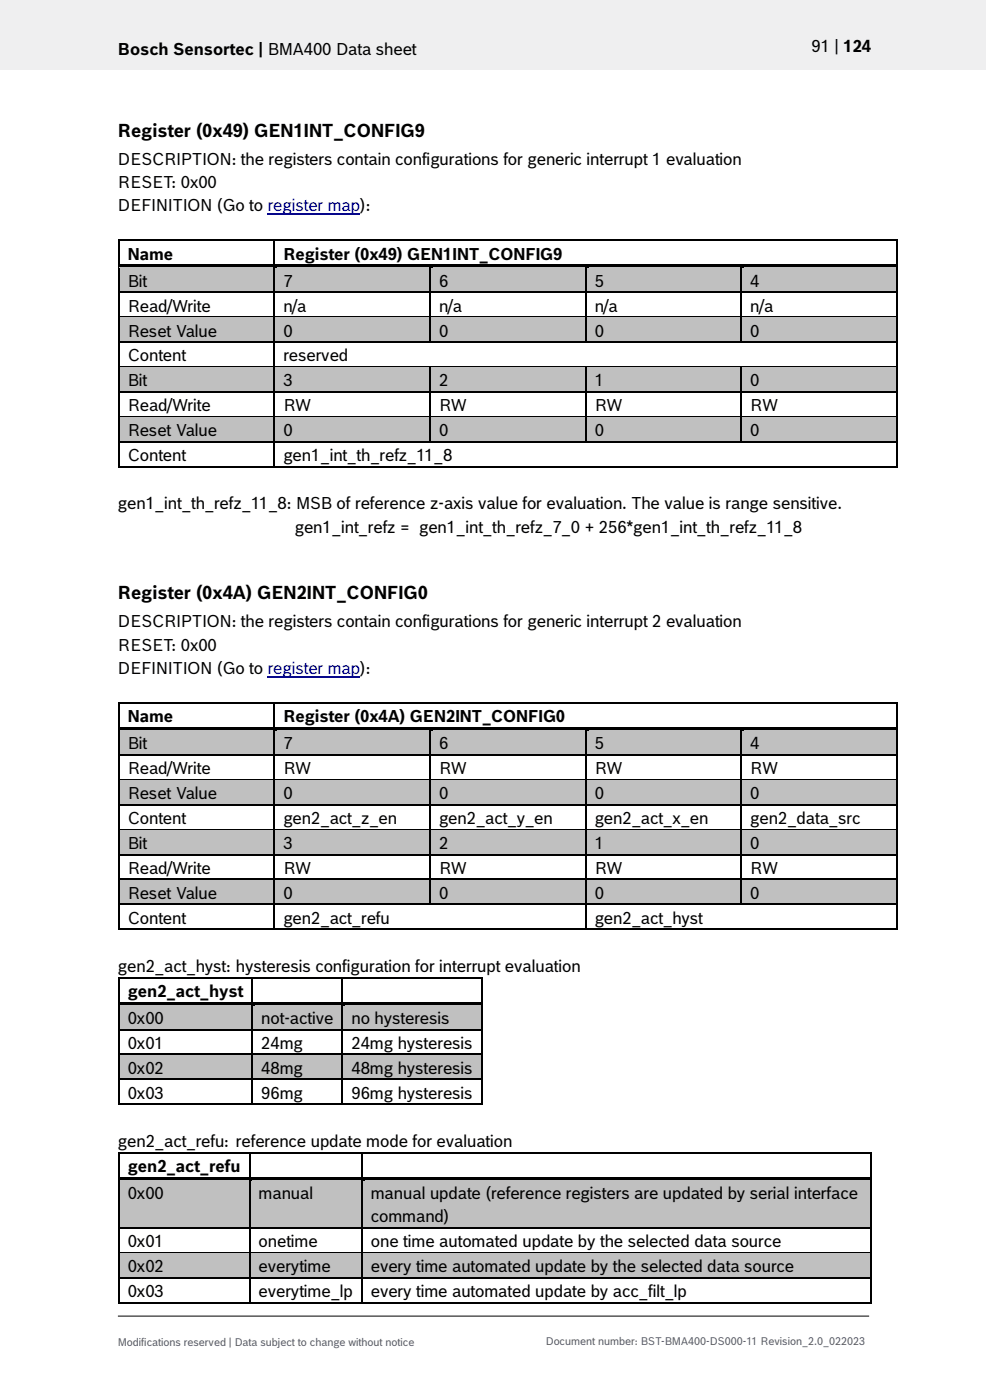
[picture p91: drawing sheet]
<svg xmlns="http://www.w3.org/2000/svg" width="210mm" height="297mm" viewBox="0 0 210 297" stroke-linecap="round" stroke-linejoin="round" font-family="sans-serif">
<defs><g id="words">
<g font-size="3.9">
<text x="25" y="29">Register (0x49) GEN1INT_CONFIG9</text>
<text x="25" y="127.1">Register (0x4A) GEN2INT_CONFIG0</text>
</g>
<g font-size="3.5">
<text x="25" y="11.6">Bosch Sensortec | BMA400 Data sheet</text>
<text x="172.1" y="11">91 | 124</text>
<text x="25" y="35">DESCRIPTION: the registers contain configurations for generic interrupt 1 evaluation</text>
<text x="25" y="39.9">RESET: 0x00</text>
<text x="25" y="44.9">DEFINITION (Go to register map):</text>
<text x="27.1" y="55.1">Name</text>
<text x="60.1" y="55.1">Register (0x49) GEN1INT_CONFIG9</text>
<text x="27.1" y="60.8">Bit</text>
<text x="60.1" y="60.8">7</text>
<text x="93.1" y="60.8">6</text>
<text x="126.2" y="60.8">5</text>
<text x="159.2" y="60.8">4</text>
<text x="27.1" y="66.1">Read/Write</text>
<text x="27.1" y="71.4">Reset Value</text>
<text x="60.1" y="66.1">n/a</text>
<text x="60.1" y="71.4">0</text>
<text x="93.1" y="66.1">n/a</text>
<text x="93.1" y="71.4">0</text>
<text x="126.2" y="66.1">n/a</text>
<text x="126.2" y="71.4">0</text>
<text x="159.2" y="66.1">n/a</text>
<text x="159.2" y="71.4">0</text>
<text x="27.1" y="76.7">Content</text>
<text x="60.1" y="76.7">reserved</text>
<text x="27.1" y="82">Bit</text>
<text x="60.1" y="82">3</text>
<text x="93.1" y="82">2</text>
<text x="126.2" y="82">1</text>
<text x="159.2" y="82">0</text>
<text x="27.1" y="87.3">Read/Write</text>
<text x="60.1" y="87.3">RW</text>
<text x="93.1" y="87.3">RW</text>
<text x="126.2" y="87.3">RW</text>
<text x="159.2" y="87.3">RW</text>
<text x="27.1" y="92.6">Reset Value</text>
<text x="60.1" y="92.6">0</text>
<text x="93.1" y="92.6">0</text>
<text x="126.2" y="92.6">0</text>
<text x="159.2" y="92.6">0</text>
<text x="27.1" y="97.9">Content</text>
<text x="60.1" y="97.9">gen1_int_th_refz_11_8</text>
<text x="25" y="108.1">gen1_int_th_refz_11_8: MSB of reference z-axis value for evaluation. The value is range sensitive.</text>
<text x="62.5" y="113">gen1_int_refz = gen1_int_th_refz_7_0 + 256*gen1_int_th_refz_11_8</text>
<text x="25" y="133.1">DESCRIPTION: the registers contain configurations for generic interrupt 2 evaluation</text>
<text x="25" y="138.1">RESET: 0x00</text>
<text x="25" y="143">DEFINITION (Go to register map):</text>
<text x="27.1" y="153.2">Name</text>
<text x="60.1" y="153.2">Register (0x4A) GEN2INT_CONFIG0</text>
<text x="27.1" y="159">Bit</text>
<text x="60.1" y="159">7</text>
<text x="93.1" y="159">6</text>
<text x="126.2" y="159">5</text>
<text x="159.2" y="159">4</text>
<text x="27.1" y="164.3">Read/Write</text>
<text x="60.1" y="164.3">RW</text>
<text x="93.1" y="164.3">RW</text>
<text x="126.2" y="164.3">RW</text>
<text x="159.2" y="164.3">RW</text>
<text x="27.1" y="169.5">Reset Value</text>
<text x="60.1" y="169.5">0</text>
<text x="93.1" y="169.5">0</text>
<text x="126.2" y="169.5">0</text>
<text x="159.2" y="169.5">0</text>
<text x="27.1" y="174.8">Content</text>
<text x="60.1" y="174.8">gen2_act_z_en</text>
<text x="93.1" y="174.8">gen2_act_y_en</text>
<text x="126.2" y="174.8">gen2_act_x_en</text>
<text x="159.2" y="174.8">gen2_data_src</text>
<text x="27.1" y="180.1">Bit</text>
<text x="27.1" y="185.4">Read/Write</text>
<text x="60.1" y="180.1">3</text>
<text x="60.1" y="185.4">RW</text>
<text x="93.1" y="180.1">2</text>
<text x="93.1" y="185.4">RW</text>
<text x="126.2" y="180.1">1</text>
<text x="126.2" y="185.4">RW</text>
<text x="159.2" y="180.1">0</text>
<text x="159.2" y="185.4">RW</text>
<text x="27.1" y="190.7">Reset Value</text>
<text x="60.1" y="190.7">0</text>
<text x="93.1" y="190.7">0</text>
<text x="126.2" y="190.7">0</text>
<text x="159.2" y="190.7">0</text>
<text x="27.1" y="196">Content</text>
<text x="60.1" y="196">gen2_act_refu</text>
<text x="126.2" y="196">gen2_act_hyst</text>
<text x="25" y="206.2">gen2_act_hyst: hysteresis configuration for interrupt evaluation</text>
<text x="27.1" y="211.5">gen2_act_hyst</text>
<text x="27.1" y="217.3">0x00</text>
<text x="55.4" y="217.3">not-active</text>
<text x="74.5" y="217.3">no hysteresis</text>
<text x="27.1" y="222.5">0x01</text>
<text x="27.1" y="227.8">0x02</text>
<text x="55.4" y="222.5">24mg</text>
<text x="55.4" y="227.8">48mg</text>
<text x="74.5" y="222.5">24mg hysteresis</text>
<text x="74.5" y="227.8">48mg hysteresis</text>
<text x="27.1" y="233.1">0x03</text>
<text x="55.4" y="233.1">96mg</text>
<text x="74.5" y="233.1">96mg hysteresis</text>
<text x="25" y="243.4">gen2_act_refu: reference update mode for evaluation</text>
<text x="27.1" y="248.7">gen2_act_refu</text>
<text x="27.1" y="254.4">0x00</text>
<text x="54.8" y="254.4">manual</text>
<text x="78.7" y="254.4">manual update (reference registers are updated by serial interface</text>
<text x="78.7" y="259.3">command)</text>
<text x="27.1" y="264.6">0x01</text>
<text x="27.1" y="269.9">0x02</text>
<text x="54.8" y="264.6">onetime</text>
<text x="54.8" y="269.9">everytime</text>
<text x="78.7" y="264.6">one time automated update by the selected data source</text>
<text x="78.7" y="269.9">every time automated update by the selected data source</text>
<text x="27.1" y="275.2">0x03</text>
<text x="54.8" y="275.2">everytime_lp</text>
<text x="78.7" y="275.2">every time automated update by acc_filt_lp</text>
</g>
<g font-size="2.3" fill="#535f6b">
<text x="25" y="285.5">Modifications reserved | Data subject to change without notice</text>
<text x="115.8" y="285.2">Document number: BST-BMA400-DS000-11 Revision_2.0_022023</text>
</g>
</g></defs>
<path d="M0 0h209.1v14.8h-209.1z" fill="#efeff0"/>
<path d="M25 279.2h159.4" fill="none" stroke="#000" stroke-width=".21"/>
<path d="M56.8 45.5h19.6" fill="none" stroke="#00f" stroke-width=".23"/>
<path d="M25 50.8h.4v.3h-.4zM58 51.1h.4zM58 50.8h.4v.3h-.4zM190.1 50.8h.4v.3h-.4z" fill="#000"/>
<path d="M25.2 51.1v4.9M25.4 50.9h32.6M58.2 51.1v4.9M58.4 50.9h131.7M190.3 51.1v4.9" fill="none" stroke="#000" stroke-width=".34"/>
<g fill="#c0c0c0">
<path d="M25.4 56.9h32.6v4.9h-32.6z" fill-rule="evenodd"/>
<path d="M58.4 56.9h32.7v4.9h-32.7z" fill-rule="evenodd"/>
<path d="M91.4 56.9h32.7v4.9h-32.7z" fill-rule="evenodd"/>
<path d="M124.4 56.9h32.7v4.9h-32.7z" fill-rule="evenodd"/>
<path d="M157.4 56.9h32.7v4.9h-32.7z" fill-rule="evenodd"/>
</g>
<g fill="#c0c0c0">
<path d="M27.1 56.9h29.2v4.9h-29.2z"/>
<path d="M60.1 56.9h29.2v4.9h-29.2z"/>
<path d="M93.1 56.9h29.2v4.9h-29.2z"/>
<path d="M126.2 56.9h29.2v4.9h-29.2z"/>
<path d="M159.2 56.9h29.2v4.9h-29.2z"/>
</g>
<path d="M25 56h.4v.9h-.4z" fill="#000"/>
<path d="M25.4 56h32.6v.8h-32.6z" fill-rule="evenodd" fill="#000"/>
<path d="M25.4 56.8h32.6" fill="none" stroke="#c0c0c0" stroke-width=".21"/>
<path d="M58.4 56.8l.4 .1z" fill="#c0c0c0"/>
<path d="M58 56.8l.4 .1z" fill="#000"/>
<g fill="#000">
<path d="M58 56h.8v.8h-.8z" fill-rule="evenodd"/>
<path d="M58.8 56h32.3v.8h-32.3z" fill-rule="evenodd"/>
</g>
<path d="M58.8 56.8h32.3" fill="none" stroke="#c0c0c0" stroke-width=".21"/>
<path d="M91.4 56.8l.4 .1z" fill="#c0c0c0"/>
<path d="M91.1 56.8l.3 .1z" fill="#000"/>
<g fill="#000">
<path d="M91.1 56h.7v.8h-.7z" fill-rule="evenodd"/>
<path d="M91.8 56h32.3v.8h-32.3z" fill-rule="evenodd"/>
</g>
<path d="M91.8 56.8h32.3" fill="none" stroke="#c0c0c0" stroke-width=".21"/>
<path d="M124.4 56.8l.5 .1z" fill="#c0c0c0"/>
<path d="M124.1 56.8l.3 .1z" fill="#000"/>
<g fill="#000">
<path d="M124.1 56h.8v.8h-.8z" fill-rule="evenodd"/>
<path d="M124.9 56h32.2v.8h-32.2z" fill-rule="evenodd"/>
</g>
<path d="M124.9 56.8h32.2" fill="none" stroke="#c0c0c0" stroke-width=".21"/>
<path d="M157.4 56.8l.5 .1z" fill="#c0c0c0"/>
<path d="M157.1 56.8l.3 .1zM190.1 56h.4v.9h-.4zM25 61.8h.4v.3h-.4zM58 61.8h.4v.3h-.4zM91.1 61.8h.3v.3h-.3zM124.1 61.8h.3v.3h-.3zM157.1 61.8h.3v.3h-.3zM190.1 61.8h.4v.3h-.4z" fill="#000"/>
<g fill="#000">
<path d="M157.1 56h.8v.8h-.8z" fill-rule="evenodd"/>
<path d="M157.9 56h32.2v.8h-32.2z" fill-rule="evenodd"/>
</g>
<path d="M157.9 56.8h32.2" fill="none" stroke="#c0c0c0" stroke-width=".21"/>
<g fill="none" stroke="#000" stroke-width=".34">
<path d="M25.2 56.9v4.9M58.2 56.9v4.9M91.2 56.9v4.9M124.2 56.9v4.9M157.3 56.9v4.9M190.3 56.9v4.9M25.2 62.1v5M25.4 62h32.6M58.2 62.1v5M58.4 62h32.7M91.2 62.1v5M91.4 62h32.7"/>
<path d="M124.2 62.1v5M124.4 62h32.7M157.3 62.1v5M157.4 62h32.7M190.3 62.1v5"/>
</g>
<g fill="#c0c0c0">
<path d="M25.4 67.4h32.6v5h-32.6z" fill-rule="evenodd"/>
<path d="M58.4 67.4h32.7v5h-32.7z" fill-rule="evenodd"/>
<path d="M91.4 67.4h32.7v5h-32.7z" fill-rule="evenodd"/>
<path d="M124.4 67.4h32.7v5h-32.7z" fill-rule="evenodd"/>
<path d="M157.4 67.4h32.7v5h-32.7z" fill-rule="evenodd"/>
</g>
<g fill="#c0c0c0">
<path d="M27.1 67.4h29.2v5h-29.2z"/>
<path d="M60.1 67.4h29.2v5h-29.2z"/>
<path d="M93.1 67.4h29.2v5h-29.2z"/>
<path d="M126.2 67.4h29.2v5h-29.2z"/>
<path d="M159.2 67.4h29.2v5h-29.2z"/>
</g>
<path d="M25 67.1h.4v.3h-.4zM25 72.4h.4v.3h-.4zM58 67.1h.4v.3h-.4zM58 72.4h.4v.3h-.4zM91.1 67.1h.3v.3h-.3zM91.1 72.4h.3v.3h-.3zM124.1 67.1h.3v.3h-.3zM124.1 72.4h.3v.3h-.3zM157.1 67.1h.3v.3h-.3zM157.1 72.4h.3v.3h-.3zM190.1 67.1h.4v.3h-.4zM190.1 72.4h.4v.3h-.4z" fill="#000"/>
<g fill="none" stroke="#000" stroke-width=".34">
<path d="M25.2 67.4v5M25.2 72.7v5M25.4 67.2h32.6M25.4 72.5h32.6M58.2 67.4v5M58.2 72.7v5M58.4 67.2h32.7M58.4 72.5h32.7M91.2 67.4v5M91.4 67.2h32.7M91.4 72.5h32.7M124.2 67.4v5"/>
<path d="M124.4 67.2h32.7M124.4 72.5h32.7M157.3 67.4v5M157.4 67.2h32.7M157.4 72.5h32.7M190.3 67.4v5M190.3 72.7v5"/>
</g>
<path d="M25.4 67.4h32.6M58.4 67.4h32.7M91.4 67.4h32.7M124.4 67.4h32.7M157.4 67.4h32.7" fill="none" stroke="#c0c0c0" stroke-width=".21"/>
<g fill="#c0c0c0">
<path d="M25.4 78h32.6v5h-32.6z" fill-rule="evenodd"/>
<path d="M58.4 78h32.7v5h-32.7z" fill-rule="evenodd"/>
<path d="M91.4 78h32.7v5h-32.7z" fill-rule="evenodd"/>
<path d="M124.4 78h32.7v5h-32.7z" fill-rule="evenodd"/>
<path d="M157.4 78h32.7v5h-32.7z" fill-rule="evenodd"/>
</g>
<g fill="#c0c0c0">
<path d="M27.1 78h29.2v5h-29.2z"/>
<path d="M60.1 78h29.2v5h-29.2z"/>
<path d="M93.1 78h29.2v5h-29.2z"/>
<path d="M126.2 78h29.2v5h-29.2z"/>
<path d="M159.2 78h29.2v5h-29.2z"/>
</g>
<g fill="#000">
<path d="M25 77.7h.4v.3h-.4zM58 77.7h.4v.3h-.4zM91.1 78h.3zM91.1 77.7h.3v.3h-.3zM124.1 78h.3zM124.1 77.7h.3v.3h-.3zM157.1 78h.3zM157.1 77.7h.3v.3h-.3zM190.1 77.7h.4v.3h-.4zM25 83h.4v.3h-.4zM58 83h.4v.3h-.4zM91.1 83h.3v.3h-.3z"/>
<path d="M124.1 83h.3v.3h-.3zM157.1 83h.3v.3h-.3zM190.1 83h.4v.3h-.4z"/>
</g>
<g fill="none" stroke="#000" stroke-width=".34">
<path d="M25.2 78v5M25.4 77.8h32.6M58.2 78v5M58.4 77.8h32.7M91.2 78v5M91.4 77.8h32.7M124.2 78v5M124.4 77.8h32.7M157.3 78v5M157.4 77.8h32.7M190.3 78v5M25.2 83.3v4.9"/>
<path d="M25.4 83.1h32.6M58.2 83.3v4.9M58.4 83.1h32.7M91.2 83.3v4.9M91.4 83.1h32.7M124.2 83.3v4.9M124.4 83.1h32.7M157.3 83.3v4.9M157.4 83.1h32.7M190.3 83.3v4.9"/>
</g>
<path d="M25.4 78h32.6M58.4 78h32.7M91.4 78h32.7M124.4 78h32.7M157.4 78h32.7" fill="none" stroke="#c0c0c0" stroke-width=".21"/>
<g fill="#c0c0c0">
<path d="M25.4 88.6h32.6v4.9h-32.6z" fill-rule="evenodd"/>
<path d="M58.4 88.6h32.7v4.9h-32.7z" fill-rule="evenodd"/>
<path d="M91.4 88.6h32.7v4.9h-32.7z" fill-rule="evenodd"/>
<path d="M124.4 88.6h32.7v4.9h-32.7z" fill-rule="evenodd"/>
<path d="M157.4 88.6h32.7v4.9h-32.7z" fill-rule="evenodd"/>
</g>
<g fill="#c0c0c0">
<path d="M27.1 88.6h29.2v4.9h-29.2z"/>
<path d="M60.1 88.6h29.2v4.9h-29.2z"/>
<path d="M93.1 88.6h29.2v4.9h-29.2z"/>
<path d="M126.2 88.6h29.2v4.9h-29.2z"/>
<path d="M159.2 88.6h29.2v4.9h-29.2z"/>
</g>
<g fill="#000">
<path d="M25 88.2h.4v.4h-.4zM25 93.5h.4v.4h-.4zM25 98.8h.4v.4h-.4zM58 88.2h.4v.4h-.4zM58 93.5h.4v.4h-.4zM58 98.8h.4v.4h-.4zM91.1 88.2h.3v.4h-.3zM91.1 93.5h.3v.4h-.3zM124.1 88.2h.3v.4h-.3zM124.1 93.5h.3v.4h-.3zM157.1 88.2h.3v.4h-.3zM157.1 93.5h.3v.4h-.3z"/>
<path d="M190.1 88.2h.4v.4h-.4zM190.1 93.5h.4v.4h-.4zM190.1 98.8h.4v.4h-.4zM25 148.9h.4v.4h-.4zM58 149.3h.4zM58 148.9h.4v.4h-.4zM190.1 148.9h.4v.4h-.4z"/>
</g>
<g fill="none" stroke="#000" stroke-width=".34">
<path d="M25.2 88.6v4.9M25.2 93.9v4.9M25.4 88.4h32.6M25.4 93.7h32.6M25.4 99h32.6M58.2 88.6v4.9M58.2 93.9v4.9M58.4 88.4h32.7M58.4 93.7h32.7M58.4 99h131.7M91.2 88.6v4.9M91.4 88.4h32.7"/>
<path d="M91.4 93.7h32.7M124.2 88.6v4.9M124.4 88.4h32.7M124.4 93.7h32.7M157.3 88.6v4.9M157.4 88.4h32.7M157.4 93.7h32.7M190.3 88.6v4.9M190.3 93.9v4.9M25.2 149.3v4.9M25.4 149.1h32.6M58.2 149.3v4.9"/>
<path d="M58.4 149.1h131.7M190.3 149.3v4.9"/>
</g>
<path d="M25.4 88.6h32.6M58.4 88.6h32.7M91.4 88.6h32.7M124.4 88.6h32.7M157.4 88.6h32.7" fill="none" stroke="#c0c0c0" stroke-width=".21"/>
<path d="M56.8 143.6h19.6" fill="none" stroke="#00f" stroke-width=".23"/>
<g fill="#c0c0c0">
<path d="M25.4 155h32.6v5h-32.6z" fill-rule="evenodd"/>
<path d="M58.4 155h32.7v5h-32.7z" fill-rule="evenodd"/>
<path d="M91.4 155h32.7v5h-32.7z" fill-rule="evenodd"/>
<path d="M124.4 155h32.7v5h-32.7z" fill-rule="evenodd"/>
<path d="M157.4 155h32.7v5h-32.7z" fill-rule="evenodd"/>
</g>
<g fill="#c0c0c0">
<path d="M27.1 155h29.2v5h-29.2z"/>
<path d="M60.1 155h29.2v5h-29.2z"/>
<path d="M93.1 155h29.2v5h-29.2z"/>
<path d="M126.2 155h29.2v5h-29.2z"/>
<path d="M159.2 155h29.2v5h-29.2z"/>
</g>
<path d="M25 154.2h.4v.8h-.4z" fill="#000"/>
<path d="M25.4 154.2h32.6v.8h-32.6z" fill-rule="evenodd" fill="#000"/>
<path d="M25.4 155h32.6" fill="none" stroke="#c0c0c0" stroke-width=".21"/>
<path d="M58.4 155h.4z" fill="#c0c0c0"/>
<path d="M58 155h.4z" fill="#000"/>
<g fill="#000">
<path d="M58 154.2h.8v.8h-.8z" fill-rule="evenodd"/>
<path d="M58.8 154.2h32.3v.8h-32.3z" fill-rule="evenodd"/>
</g>
<path d="M58.8 155h32.3" fill="none" stroke="#c0c0c0" stroke-width=".21"/>
<path d="M91.4 155h.4z" fill="#c0c0c0"/>
<path d="M91.1 155h.3z" fill="#000"/>
<g fill="#000">
<path d="M91.1 154.2h.7v.8h-.7z" fill-rule="evenodd"/>
<path d="M91.8 154.2h32.3v.8h-32.3z" fill-rule="evenodd"/>
</g>
<path d="M91.8 155h32.3" fill="none" stroke="#c0c0c0" stroke-width=".21"/>
<path d="M124.4 155h.5z" fill="#c0c0c0"/>
<path d="M124.1 155h.3z" fill="#000"/>
<g fill="#000">
<path d="M124.1 154.2h.8v.8h-.8z" fill-rule="evenodd"/>
<path d="M124.9 154.2h32.2v.8h-32.2z" fill-rule="evenodd"/>
</g>
<path d="M124.9 155h32.2" fill="none" stroke="#c0c0c0" stroke-width=".21"/>
<path d="M157.4 155h.5z" fill="#c0c0c0"/>
<path d="M157.1 155h.3zM190.1 154.2h.4v.8h-.4zM25 160h.4v.3h-.4zM58 160h.4v.3h-.4zM91.1 160h.3v.3h-.3zM124.1 160h.3v.3h-.3zM157.1 160h.3v.3h-.3zM190.1 160h.4v.3h-.4z" fill="#000"/>
<g fill="#000">
<path d="M157.1 154.2h.8v.8h-.8z" fill-rule="evenodd"/>
<path d="M157.9 154.2h32.2v.8h-32.2z" fill-rule="evenodd"/>
</g>
<path d="M157.9 155h32.2" fill="none" stroke="#c0c0c0" stroke-width=".21"/>
<g fill="none" stroke="#000" stroke-width=".34">
<path d="M25.2 155v5M58.2 155v5M91.2 155v5M124.2 155v5M157.3 155v5M190.3 155v5M25.2 160.3v4.9M25.4 160.1h32.6M58.2 160.3v4.9M58.4 160.1h32.7M91.2 160.3v4.9M91.4 160.1h32.7"/>
<path d="M124.2 160.3v4.9M124.4 160.1h32.7M157.3 160.3v4.9M157.4 160.1h32.7M190.3 160.3v4.9"/>
</g>
<g fill="#c0c0c0">
<path d="M25.4 165.6h32.6v4.9h-32.6z" fill-rule="evenodd"/>
<path d="M58.4 165.6h32.7v4.9h-32.7z" fill-rule="evenodd"/>
<path d="M91.4 165.6h32.7v4.9h-32.7z" fill-rule="evenodd"/>
<path d="M124.4 165.6h32.7v4.9h-32.7z" fill-rule="evenodd"/>
<path d="M157.4 165.6h32.7v4.9h-32.7z" fill-rule="evenodd"/>
</g>
<g fill="#c0c0c0">
<path d="M27.1 165.6h29.2v4.9h-29.2z"/>
<path d="M60.1 165.6h29.2v4.9h-29.2z"/>
<path d="M93.1 165.6h29.2v4.9h-29.2z"/>
<path d="M126.2 165.6h29.2v4.9h-29.2z"/>
<path d="M159.2 165.6h29.2v4.9h-29.2z"/>
</g>
<path d="M25 165.2h.4v.4h-.4zM25 170.5h.4v.4h-.4zM58 165.2h.4v.4h-.4zM58 170.5h.4v.4h-.4zM91.1 165.2h.3v.4h-.3zM91.1 170.5h.3v.4h-.3zM124.1 165.2h.3v.4h-.3zM124.1 170.5h.3v.4h-.3zM157.1 165.2h.3v.4h-.3zM157.1 170.5h.3v.4h-.3zM190.1 165.2h.4v.4h-.4zM190.1 170.5h.4v.4h-.4z" fill="#000"/>
<g fill="none" stroke="#000" stroke-width=".34">
<path d="M25.2 165.6v4.9M25.2 170.9v4.9M25.4 165.4h32.6M25.4 170.7h32.6M58.2 165.6v4.9M58.2 170.9v4.9M58.4 165.4h32.7M58.4 170.7h32.7M91.2 165.6v4.9M91.2 170.9v4.9M91.4 165.4h32.7M91.4 170.7h32.7"/>
<path d="M124.2 165.6v4.9M124.2 170.9v4.9M124.4 165.4h32.7M124.4 170.7h32.7M157.3 165.6v4.9M157.3 170.9v4.9M157.4 165.4h32.7M157.4 170.7h32.7M190.3 165.6v4.9M190.3 170.9v4.9"/>
</g>
<path d="M25.4 165.6h32.6M58.4 165.6h32.7M91.4 165.6h32.7M124.4 165.6h32.7M157.4 165.6h32.7" fill="none" stroke="#c0c0c0" stroke-width=".21"/>
<g fill="#c0c0c0">
<path d="M25.4 176.2h32.6v4.9h-32.6z" fill-rule="evenodd"/>
<path d="M58.4 176.2h32.7v4.9h-32.7z" fill-rule="evenodd"/>
<path d="M91.4 176.2h32.7v4.9h-32.7z" fill-rule="evenodd"/>
<path d="M124.4 176.2h32.7v4.9h-32.7z" fill-rule="evenodd"/>
<path d="M157.4 176.2h32.7v4.9h-32.7z" fill-rule="evenodd"/>
</g>
<g fill="#c0c0c0">
<path d="M27.1 176.2h29.2v4.9h-29.2z"/>
<path d="M60.1 176.2h29.2v4.9h-29.2z"/>
<path d="M93.1 176.2h29.2v4.9h-29.2z"/>
<path d="M126.2 176.2h29.2v4.9h-29.2z"/>
<path d="M159.2 176.2h29.2v4.9h-29.2z"/>
</g>
<path d="M25 175.8h.4v.4h-.4zM58 175.8h.4v.4h-.4zM91.1 175.8h.3v.4h-.3zM124.1 175.8h.3v.4h-.3zM157.1 175.8h.3v.4h-.3zM190.1 175.8h.4v.4h-.4zM25 181.1h.4v.4h-.4zM58 181.1h.4v.4h-.4zM91.1 181.1h.3v.4h-.3zM124.1 181.1h.3v.4h-.3zM157.1 181.1h.3v.4h-.3zM190.1 181.1h.4v.4h-.4z" fill="#000"/>
<g fill="none" stroke="#000" stroke-width=".34">
<path d="M25.2 176.2v4.9M25.4 176h32.6M58.2 176.2v4.9M58.4 176h32.7M91.2 176.2v4.9M91.4 176h32.7M124.2 176.2v4.9M124.4 176h32.7M157.3 176.2v4.9M157.4 176h32.7M190.3 176.2v4.9M25.2 181.5v4.9"/>
<path d="M25.4 181.3h32.6M58.2 181.5v4.9M58.4 181.3h32.7M91.2 181.5v4.9M91.4 181.3h32.7M124.2 181.5v4.9M124.4 181.3h32.7M157.3 181.5v4.9M157.4 181.3h32.7M190.3 181.5v4.9"/>
</g>
<path d="M25.4 176.2h32.6M58.4 176.2h32.7M91.4 176.2h32.7M124.4 176.2h32.7M157.4 176.2h32.7" fill="none" stroke="#c0c0c0" stroke-width=".21"/>
<g fill="#c0c0c0">
<path d="M25.4 186.8h32.6v4.9h-32.6z" fill-rule="evenodd"/>
<path d="M58.4 186.8h32.7v4.9h-32.7z" fill-rule="evenodd"/>
<path d="M91.4 186.8h32.7v4.9h-32.7z" fill-rule="evenodd"/>
<path d="M124.4 186.8h32.7v4.9h-32.7z" fill-rule="evenodd"/>
<path d="M157.4 186.8h32.7v4.9h-32.7z" fill-rule="evenodd"/>
</g>
<g fill="#c0c0c0">
<path d="M27.1 186.8h29.2v4.9h-29.2z"/>
<path d="M60.1 186.8h29.2v4.9h-29.2z"/>
<path d="M93.1 186.8h29.2v4.9h-29.2z"/>
<path d="M126.2 186.8h29.2v4.9h-29.2z"/>
<path d="M159.2 186.8h29.2v4.9h-29.2z"/>
</g>
<g fill="#000">
<path d="M25 186.4h.4v.4h-.4zM25 191.7h.4v.4h-.4zM25 197h.4v.3h-.4zM58 186.4h.4v.4h-.4zM58 191.7h.4v.4h-.4zM58 197h.4v.3h-.4zM91.1 186.4h.3v.4h-.3zM91.1 191.7h.3v.3h-.3zM124.1 186.4h.3v.4h-.3zM124.1 191.7h.3v.4h-.3zM124.1 197h.3v.3h-.3zM157.1 186.4h.3v.4h-.3z"/>
<path d="M157.1 191.7h.3v.3h-.3zM190.1 186.4h.4v.4h-.4zM190.1 191.7h.4v.4h-.4zM190.1 197h.4v.3h-.4zM25 207.2h.4v.4h-.4zM53.4 207.6h.3zM53.4 207.2h.3v.4h-.3zM72.5 207.6h.3zM72.5 207.2h.3v.4h-.3zM102 207.2h.3v.4h-.3z"/>
</g>
<g fill="none" stroke="#000" stroke-width=".34">
<path d="M25.2 186.8v4.9M25.2 192.1v4.9M25.4 186.6h32.6M25.4 191.9h32.6M25.4 197.2h32.6M58.2 186.8v4.9M58.2 192.1v4.9M58.4 186.6h32.7M58.4 191.9h32.7M58.4 197.2h65.7M91.2 186.8v4.9M91.4 186.6h32.7"/>
<path d="M91.4 191.9h32.7M124.2 186.8v4.9M124.2 192.1v4.9M124.4 186.6h32.7M124.4 191.9h32.7M124.4 197.2h65.7M157.3 186.8v4.9M157.4 186.6h32.7M157.4 191.9h32.7M190.3 186.8v4.9M190.3 192.1v4.9M25.2 207.6v4.9"/>
<path d="M25.4 207.4h28M53.5 207.6v4.9M53.7 207.4h18.8M72.6 207.6v4.9M72.8 207.4h29.2M102.2 207.6v4.9"/>
</g>
<path d="M25.4 186.8h32.6M58.4 186.8h32.7M91.4 186.8h32.7M124.4 186.8h32.7M157.4 186.8h32.7" fill="none" stroke="#c0c0c0" stroke-width=".21"/>
<g fill="#c0c0c0">
<path d="M25.4 213.3h27.9v4.9h-27.9z" fill-rule="evenodd"/>
<path d="M53.7 213.3h18.8v4.9h-18.8z" fill-rule="evenodd"/>
<path d="M72.8 213.3h29.2v4.9h-29.2z" fill-rule="evenodd"/>
</g>
<g fill="#c0c0c0">
<path d="M27.1 213.3h24.5v4.9h-24.5z"/>
<path d="M55.4 213.3h15.3v4.9h-15.3z"/>
<path d="M74.5 213.3h25.7v4.9h-25.7z"/>
</g>
<path d="M25 212.5h.4v.8h-.4z" fill="#000"/>
<path d="M25.4 212.5h28v.8h-28z" fill-rule="evenodd" fill="#000"/>
<path d="M25.4 213.3h28" fill="none" stroke="#c0c0c0" stroke-width=".21"/>
<path d="M53.7 213.3h.4z" fill="#c0c0c0"/>
<path d="M53.4 213.3h.3z" fill="#000"/>
<g fill="#000">
<path d="M53.4 212.5h.7v.8h-.7z" fill-rule="evenodd"/>
<path d="M54.1 212.5h18.4v.8h-18.4z" fill-rule="evenodd"/>
</g>
<path d="M54.1 213.3h18.4" fill="none" stroke="#c0c0c0" stroke-width=".21"/>
<path d="M72.8 213.3h.5z" fill="#c0c0c0"/>
<path d="M25 218.2h.4v.4h-.4zM53.4 218.2h.3v.4h-.3zM72.5 213.3h.3zM72.5 218.2h.3v.4h-.3zM102 212.5h.3v.8h-.3zM102 218.2h.3v.4h-.3z" fill="#000"/>
<g fill="#000">
<path d="M72.5 212.5h.8v.8h-.8z" fill-rule="evenodd"/>
<path d="M73.3 212.5h28.7v.8h-28.7z" fill-rule="evenodd"/>
</g>
<path d="M73.3 213.3h28.7" fill="none" stroke="#c0c0c0" stroke-width=".21"/>
<path d="M25.2 213.3v4.9M25.2 218.6v4.9M25.4 218.4h28M53.5 213.3v4.9M53.5 218.6v4.9M53.7 218.4h18.8M72.6 213.3v4.9M72.6 218.6v4.9M72.8 218.4h29.2M102.2 213.3v4.9M102.2 218.6v4.9" fill="none" stroke="#000" stroke-width=".34"/>
<g fill="#c0c0c0">
<path d="M25.4 223.9h27.9v4.9h-27.9z" fill-rule="evenodd"/>
<path d="M53.7 223.9h18.8v4.9h-18.8z" fill-rule="evenodd"/>
<path d="M72.8 223.9h29.2v4.9h-29.2z" fill-rule="evenodd"/>
</g>
<g fill="#c0c0c0">
<path d="M27.1 223.9h24.5v4.9h-24.5z"/>
<path d="M55.4 223.9h15.3v4.9h-15.3z"/>
<path d="M74.5 223.9h25.7v4.9h-25.7z"/>
</g>
<g fill="#000">
<path d="M25 223.5h.4v.4h-.4zM25 228.8h.4v.4h-.4zM25 234.1h.4v.4h-.4zM53.4 223.5h.3v.4h-.3zM53.4 228.8h.3v.4h-.3zM53.4 234.1h.3v.4h-.3zM72.5 223.5h.3v.4h-.3zM72.5 228.8h.3v.4h-.3zM72.5 234.1h.3v.4h-.3zM102 223.5h.3v.4h-.3zM102 228.8h.3v.4h-.3zM102 234.1h.3v.4h-.3z"/>
<path d="M25 244.3h.4v.4h-.4zM52.8 244.7h.3zM52.8 244.3h.3v.4h-.3zM76.6 244.7h.3zM76.6 244.3h.3v.4h-.3zM184.7 244.3h.3v.4h-.3z"/>
</g>
<g fill="none" stroke="#000" stroke-width=".34">
<path d="M25.2 223.9v4.9M25.2 229.2v4.9M25.4 223.7h28M25.4 229h28M25.4 234.3h28M53.5 223.9v4.9M53.5 229.2v4.9M53.7 223.7h18.8M53.7 229h18.8M53.7 234.3h18.8M72.6 223.9v4.9M72.6 229.2v4.9"/>
<path d="M72.8 223.7h29.2M72.8 229h29.2M72.8 234.3h29.2M102.2 223.9v4.9M102.2 229.2v4.9M25.2 244.7v4.9M25.4 244.5h27.4M52.9 244.7v4.9M53.1 244.5h23.5M76.8 244.7v4.9M76.9 244.5h107.8M184.8 244.7v4.9"/>
</g>
<path d="M25.4 223.9h28M53.7 223.9h18.8M72.8 223.9h29.2" fill="none" stroke="#c0c0c0" stroke-width=".21"/>
<g fill="#c0c0c0">
<path d="M25.4 250.4h27.3v9.9h-27.3z" fill-rule="evenodd"/>
<path d="M27.1 250.4h23.9v5h-23.9z" fill-rule="evenodd"/>
<path d="M53.1 250.4h23.5v9.9h-23.5z" fill-rule="evenodd"/>
<path d="M54.8 250.4h20v5h-20z" fill-rule="evenodd"/>
<path d="M76.9 250.4h107.7v9.9h-107.7z" fill-rule="evenodd"/>
<path d="M78.7 250.4h104.2v5h-104.2z" fill-rule="evenodd"/>
</g>
<path d="M78.7 255.4h104.2v4.9h-104.2z" fill="#c0c0c0"/>
<path d="M25 249.6h.4v.8h-.4z" fill="#000"/>
<path d="M25.4 249.6h27.4v.8h-27.4z" fill-rule="evenodd" fill="#000"/>
<path d="M25.4 250.4h27.4" fill="none" stroke="#c0c0c0" stroke-width=".21"/>
<path d="M53.1 250.4h.5z" fill="#c0c0c0"/>
<path d="M52.8 250.4h.3z" fill="#000"/>
<g fill="#000">
<path d="M52.8 249.6h.8v.8h-.8z" fill-rule="evenodd"/>
<path d="M53.6 249.6h23v.8h-23z" fill-rule="evenodd"/>
</g>
<path d="M53.6 250.4h23" fill="none" stroke="#c0c0c0" stroke-width=".21"/>
<path d="M76.9 250.4h.5z" fill="#c0c0c0"/>
<path d="M76.6 250.4h.3zM184.7 249.6h.3v.8h-.3zM25 260.3h.4v.4h-.4zM52.8 260.3h.3v.4h-.3zM76.6 260.3h.3v.4h-.3zM184.7 260.3h.3v.4h-.3z" fill="#000"/>
<g fill="#000">
<path d="M76.6 249.6h.8v.8h-.8z" fill-rule="evenodd"/>
<path d="M77.4 249.6h107.3v.8h-107.3z" fill-rule="evenodd"/>
</g>
<path d="M77.4 250.4h107.3" fill="none" stroke="#c0c0c0" stroke-width=".21"/>
<path d="M25.2 250.4v9.9M52.9 250.4v9.9M76.8 250.4v9.9M184.8 250.4v9.9M25.2 260.7v4.9M25.4 260.5h27.4M52.9 260.7v4.9M53.1 260.5h23.5M76.8 260.7v4.9M76.9 260.5h107.8M184.8 260.7v4.9" fill="none" stroke="#000" stroke-width=".34"/>
<g fill="#c0c0c0">
<path d="M25.4 266h27.3v4.9h-27.3z" fill-rule="evenodd"/>
<path d="M53.1 266h23.5v4.9h-23.5z" fill-rule="evenodd"/>
<path d="M76.9 266h107.7v4.9h-107.7z" fill-rule="evenodd"/>
</g>
<g fill="#c0c0c0">
<path d="M27.1 266h23.9v4.9h-23.9z"/>
<path d="M54.8 266h20v4.9h-20z"/>
<path d="M78.7 266h104.2v4.9h-104.2z"/>
</g>
<path d="M25 265.6h.4v.4h-.4zM25 270.9h.4v.4h-.4zM25 276.2h.4v.3h-.4zM52.8 265.6h.3v.4h-.3zM52.8 270.9h.3v.4h-.3zM52.8 276.2h.3v.3h-.3zM76.6 265.6h.3v.4h-.3zM76.6 270.9h.3v.4h-.3zM76.6 276.2h.3v.3h-.3zM184.7 265.6h.3v.4h-.3zM184.7 270.9h.3v.4h-.3zM184.7 276.2h.3v.3h-.3z" fill="#000"/>
<g fill="none" stroke="#000" stroke-width=".34">
<path d="M25.2 266v4.9M25.2 271.3v4.9M25.4 265.8h27.4M25.4 271.1h27.4M25.4 276.4h27.4M52.9 266v4.9M52.9 271.3v4.9M53.1 265.8h23.5M53.1 271.1h23.5M53.1 276.4h23.5M76.8 266v4.9M76.8 271.3v4.9"/>
<path d="M76.9 265.8h107.8M76.9 271.1h107.8M76.9 276.4h107.8M184.8 266v4.9M184.8 271.3v4.9"/>
</g>
<path d="M25.4 265.9h27.4M53.1 265.9h23.5M76.9 265.9h107.8" fill="none" stroke="#c0c0c0" stroke-width=".21"/>
<use href="#words"/>
</svg>
